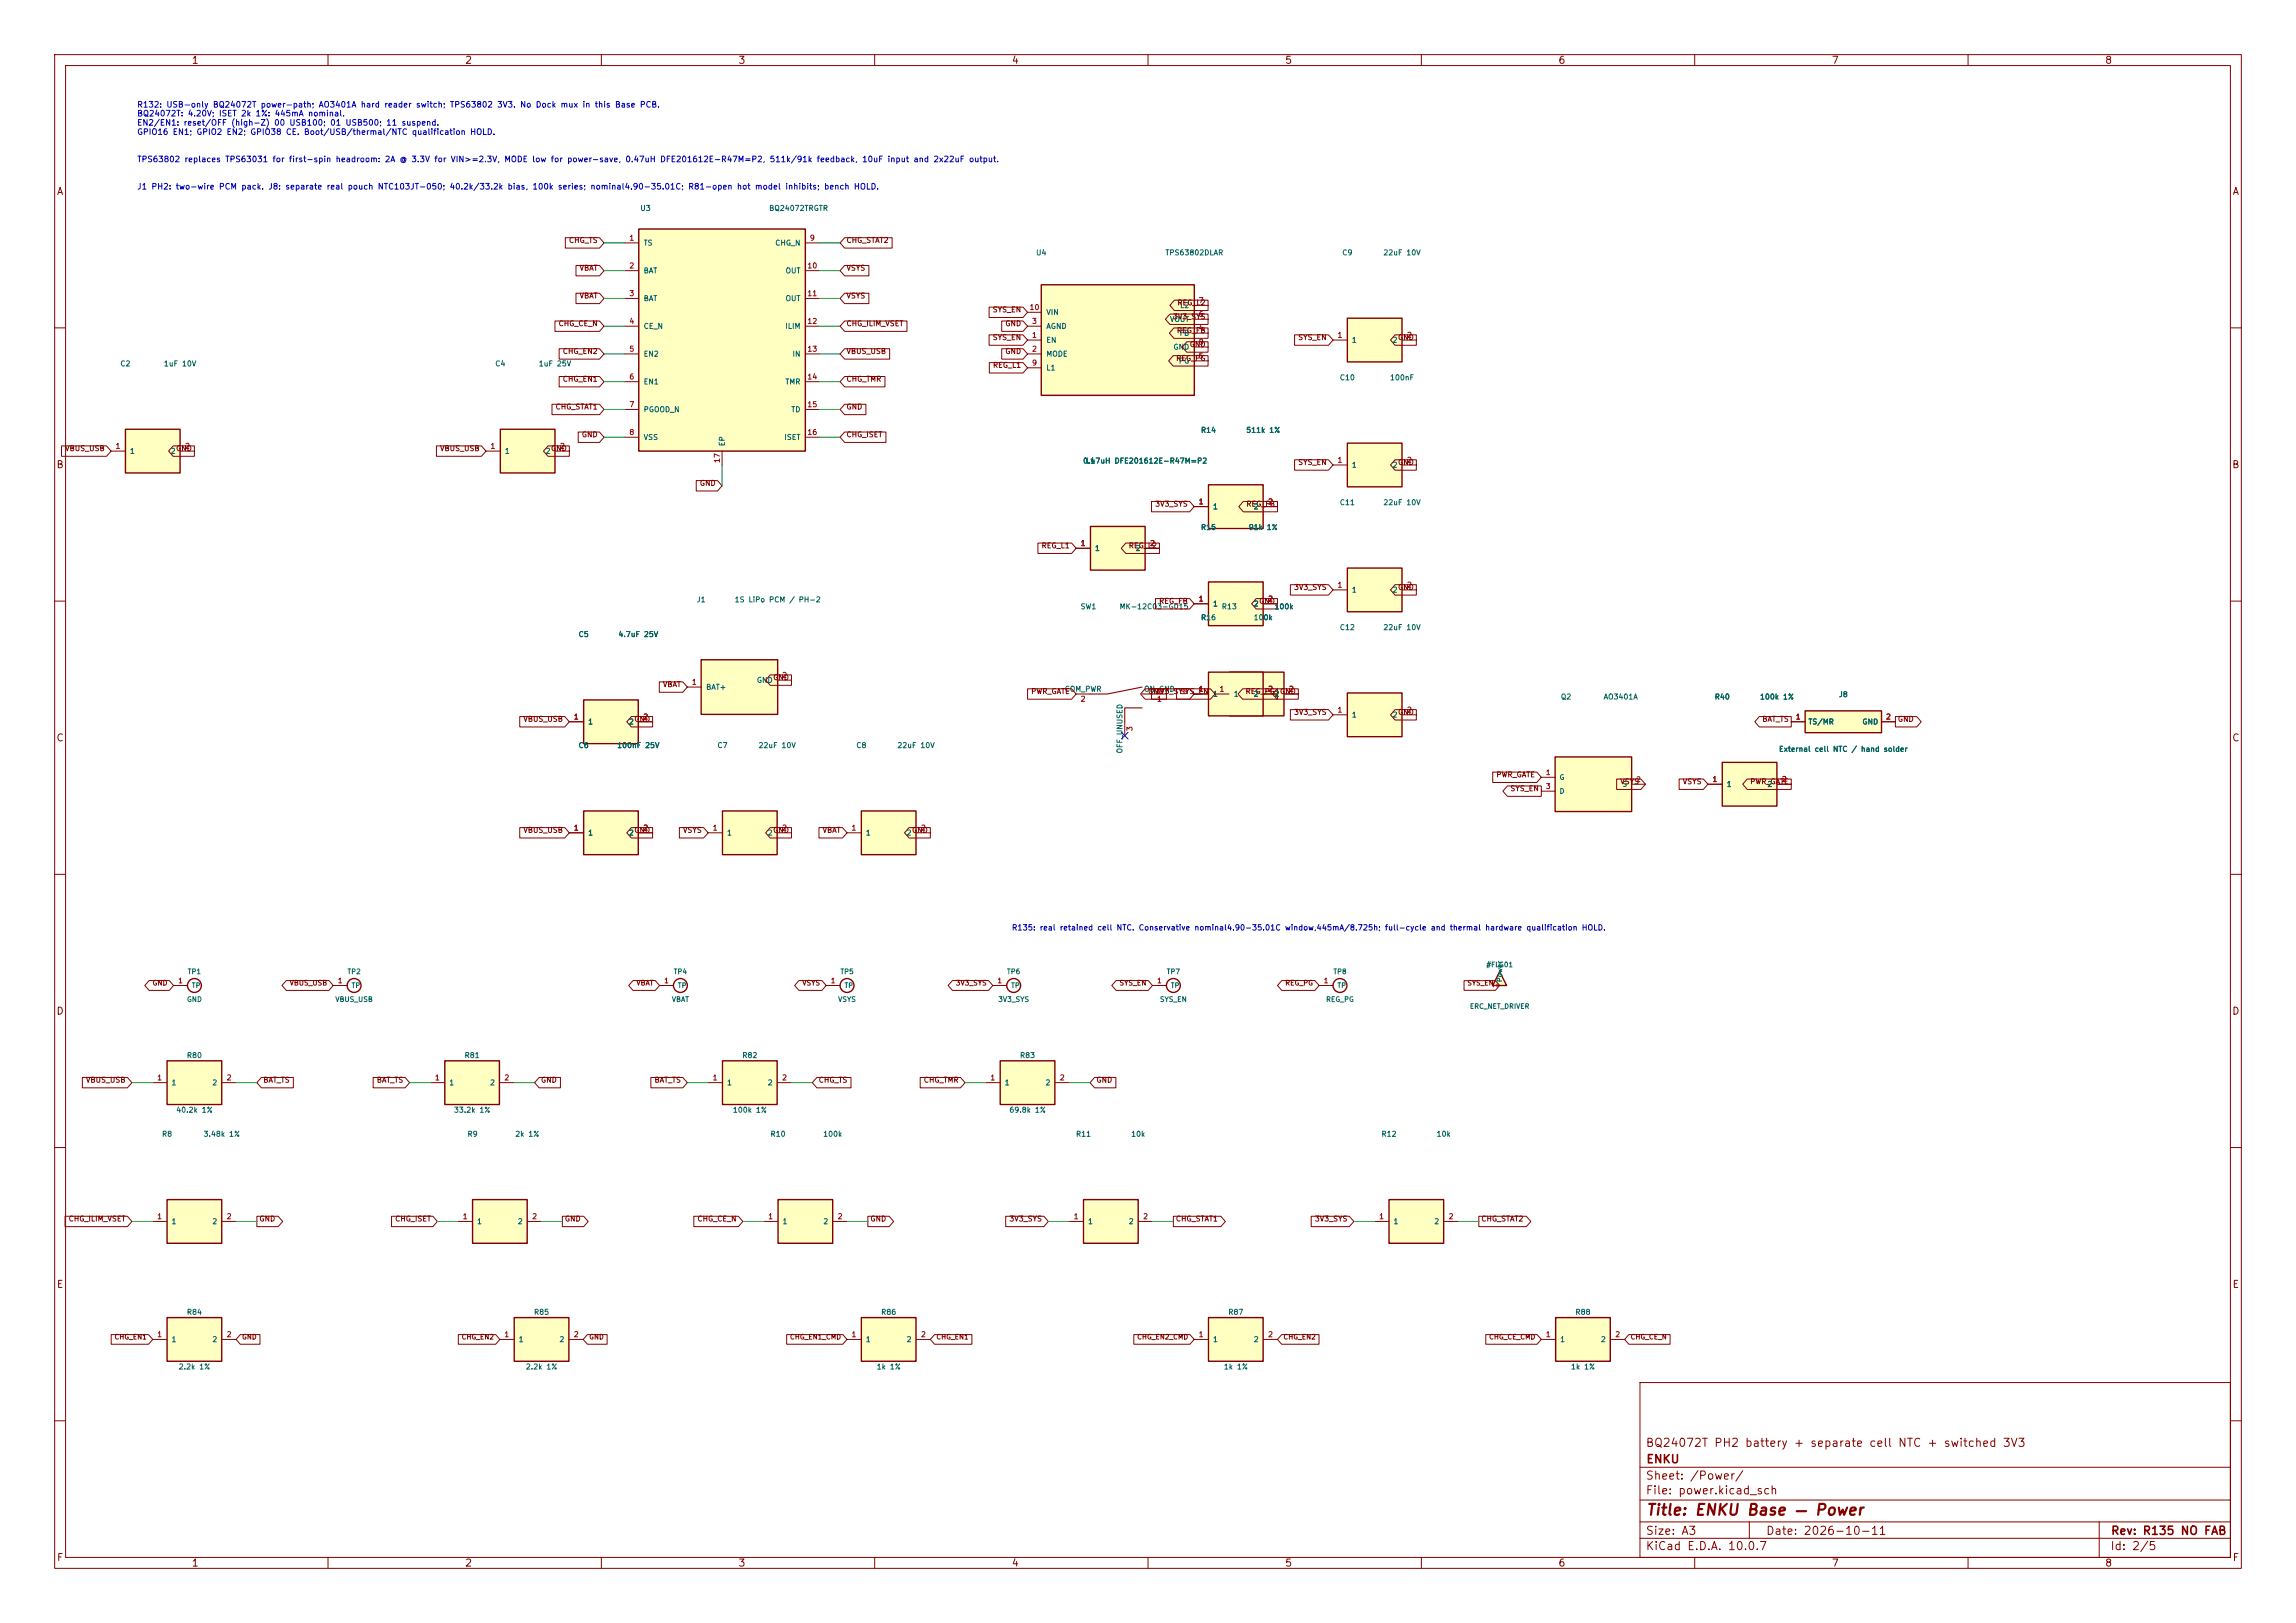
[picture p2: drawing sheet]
<svg xmlns="http://www.w3.org/2000/svg" width="420mm" height="297mm" viewBox="0 0 420 297" stroke-linecap="round" stroke-linejoin="round" font-family="sans-serif">
<defs><g id="words">
<text font-size="2" fill="#840000" x="301" y="277.8">Title: ENKU Base — Power</text>
<g font-size="1.5" fill="#840000">
<text x="300.9" y="265.1">BQ24072T PH2 battery + separate cell NTC + switched 3V3</text>
<text x="301" y="268.1">ENKU</text>
<text x="300.9" y="273.8">File: power.kicad_sch</text>
<text x="300.9" y="271.1">Sheet: /Power/</text>
<text x="300.9" y="281.2">Size: A3</text>
<text x="322.9" y="281.2">Date: 2026-10-11</text>
<text x="386" y="281.2">Rev: R135 NO FAB</text>
<text x="300.9" y="284">KiCad E.D.A. 10.0.7</text>
<text x="385.9" y="284">Id: 2/5</text>
</g>
<g font-size="1.3" fill="#840000">
<text x="35" y="12">1</text>
<text x="85" y="12">2</text>
<text x="135" y="12">3</text>
<text x="185" y="12">4</text>
<text x="235" y="12">5</text>
<text x="285" y="12">6</text>
<text x="335" y="12">7</text>
<text x="385" y="12">8</text>
<text x="10.3" y="36">A</text>
<text x="408.3" y="36">A</text>
<text x="10.2" y="86">B</text>
<text x="408.2" y="86">B</text>
<text x="10.2" y="136">C</text>
<text x="408.2" y="136">C</text>
<text x="10.2" y="186">D</text>
<text x="408.2" y="186">D</text>
<text x="10.3" y="236">E</text>
<text x="408.3" y="236">E</text>
<text x="10.3" y="286">F</text>
<text x="35" y="287">1</text>
<text x="85" y="287">2</text>
<text x="135" y="287">3</text>
<text x="185" y="287">4</text>
<text x="235" y="287">5</text>
<text x="285" y="287">6</text>
<text x="335" y="287">7</text>
<text x="385" y="287">8</text>
<text x="408.3" y="286">F</text>
</g>
<g font-size="1.1" fill="#0000c2">
<text x="25" y="21.6">BQ24072T: 4.20V; ISET 2k 1%: 445mA nominal.</text>
<text x="25" y="23.2">EN2/EN1: reset/OFF (high-Z) 00 USB100; 01 USB500; 11 suspend.</text>
<text x="25" y="19.9">R132: USB-only BQ24072T power-path; AO3401A hard reader switch; TPS63802 3V3. No Dock mux in this Base PCB.</text>
<text x="25" y="29.9">TPS63802 replaces TPS63031 for first-spin headroom: 2A @ 3.3V for VIN&gt;=2.3V, MODE low for power-save, 0.47uH DFE201612E-R47M=P2, 511k/91k feedback, 10uF input and 2x22uF output.</text>
<text x="25" y="24.9">GPIO16 EN1; GPIO2 EN2; GPIO38 CE. Boot/USB/thermal/NTC qualification HOLD.</text>
<text x="25" y="34.9">J1 PH2: two-wire PCM pack. J8: separate real pouch NTC103JT-050; 40.2k/33.2k bias, 100k series; nominal4.90-35.01C; R81-open hot model inhibits; bench HOLD.</text>
</g>
<g font-size="1" fill="#006464">
<text x="117" y="38.8">U3</text>
<text x="140.6" y="38.8">BQ24072TRGTR</text>
<text x="117.6" y="45.2">TS</text>
<text x="141.7" y="45.2">CHG_N</text>
<text x="189.4" y="46.9">U4</text>
<text x="213.1" y="46.9">TPS63802DLAR</text>
<text x="245.4" y="46.9">C9</text>
<text x="252.9" y="46.9">22uF 10V</text>
<text x="117.6" y="50.2">BAT</text>
<text x="143.6" y="50.2">OUT</text>
<text x="117.6" y="55.3">BAT</text>
<text x="143.6" y="55.3">OUT</text>
<text x="191.3" y="57.9">VIN</text>
<text x="213.9" y="59.1">VOUT</text>
<text x="215.8" y="56.6">L2</text>
<text x="117.6" y="60.4">CE_N</text>
<text x="117.6" y="65.5">EN2</text>
<text x="143.6" y="60.4">ILIM</text>
<text x="144.9" y="65.5">IN</text>
<text x="191.3" y="62.9">EN</text>
<text x="191.3" y="65.5">MODE</text>
<text x="191.3" y="60.4">AGND</text>
<text x="214.5" y="64.2">GND</text>
<text x="215.7" y="61.7">FB</text>
<text x="247.2" y="62.9">1</text>
<text x="254.6" y="62.9">2</text>
<text x="21.9" y="67.3">C2</text>
<text x="29.9" y="67.3">1uF 10V</text>
<text x="90.5" y="67.3">C4</text>
<text x="98.5" y="67.3">1uF 25V</text>
<text x="117.6" y="70.6">EN1</text>
<text x="143.6" y="70.6">TMR</text>
<text x="191.3" y="68">L1</text>
<text x="215.5" y="66.8">PG</text>
<text x="245" y="69.8">C10</text>
<text x="254.2" y="69.8">100nF</text>
<text x="117.6" y="75.6">PGOOD_N</text>
<text x="144.7" y="75.6">TD</text>
<text x="23.7" y="83.3">1</text>
<text x="31.1" y="83.3">2</text>
<text x="92.2" y="83.3">1</text>
<text x="99.7" y="83.3">2</text>
<text x="117.6" y="80.7">VSS</text>
<text x="132.8" y="81.7" transform="rotate(-90 132.8 81.7)">EP</text>
<text x="143.4" y="80.7">ISET</text>
<text x="219.6" y="79.4">R14</text>
<text x="227.9" y="79.4">511k 1%</text>
<text x="198" y="85">0.47uH DFE201612E-R47M=P2</text>
<text x="198.5" y="85">L1</text>
<text x="247.2" y="85.8">1</text>
<text x="254.6" y="85.8">2</text>
<text x="221.8" y="93.4">1</text>
<text x="229.2" y="93.4">2</text>
<text x="245" y="92.7">C11</text>
<text x="252.9" y="92.7">22uF 10V</text>
<text x="200.2" y="101">1</text>
<text x="207.6" y="101">2</text>
<text x="219.6" y="97.2">R15</text>
<text x="228.3" y="97.2">91k 1%</text>
<text x="127.3" y="110.4">J1</text>
<text x="134.3" y="110.4">1S LiPo PCM / PH-2</text>
<text x="197.6" y="111.7">SW1</text>
<text x="204.7" y="111.7">MK-12C03-G015</text>
<text x="219.6" y="113.7">R16</text>
<text x="221.8" y="111.2">1</text>
<text x="223.4" y="111.7">R13</text>
<text x="229.2" y="113.7">100k</text>
<text x="229.2" y="111.2">2</text>
<text x="233" y="111.7">100k</text>
<text x="247.2" y="108.7">1</text>
<text x="254.6" y="108.7">2</text>
<text x="105.7" y="116.8">C5</text>
<text x="113" y="116.8">4.7uF 25V</text>
<text x="245" y="115.5">C12</text>
<text x="252.9" y="115.5">22uF 10V</text>
<text x="138.3" y="125.2">GND</text>
<text x="129.1" y="126.4">BAT+</text>
<text x="194.7" y="126.8">COM_PWR</text>
<text x="209.2" y="126.8">ON_GND</text>
<text x="221.8" y="127.7">1</text>
<text x="225.6" y="127.7">1</text>
<text x="229.2" y="127.7">2</text>
<text x="233" y="127.7">2</text>
<text x="247.2" y="131.5">1</text>
<text x="254.6" y="131.5">2</text>
<text x="285.4" y="128.2">Q2</text>
<text x="293.2" y="128.2">AO3401A</text>
<text x="313.6" y="128.2">R40</text>
<text x="321.8" y="128.2">100k 1%</text>
<text x="336.3" y="127.8">J8</text>
<text x="105.7" y="137.1">C6</text>
<text x="107.5" y="132.8">1</text>
<text x="112.8" y="137.1">100nF 25V</text>
<text x="114.9" y="132.8">2</text>
<text x="131.1" y="137.1">C7</text>
<text x="138.6" y="137.1">22uF 10V</text>
<text x="156.5" y="137.1">C8</text>
<text x="164" y="137.1">22uF 10V</text>
<text x="205.5" y="138" transform="rotate(-90 205.5 138)">OFF_UNUSED</text>
<text x="325.3" y="137.8">External cell NTC / hand solder</text>
<text x="330.7" y="132.8">TS/MR</text>
<text x="340.6" y="132.8">GND</text>
<text x="315.8" y="144.2">1</text>
<text x="323.2" y="144.2">2</text>
<text x="107.5" y="153.1">1</text>
<text x="114.9" y="153.1">2</text>
<text x="132.9" y="153.1">1</text>
<text x="140.3" y="153.1">2</text>
<text x="158.3" y="153.1">1</text>
<text x="165.7" y="153.1">2</text>
<text x="34.1" y="193.8">R80</text>
<text x="84.9" y="193.8">R81</text>
<text x="135.7" y="193.8">R82</text>
<text x="186.5" y="193.8">R83</text>
<text x="31.3" y="198.8">1</text>
<text x="32.1" y="203.8">40.2k 1%</text>
<text x="38.7" y="198.8">2</text>
<text x="82.1" y="198.8">1</text>
<text x="82.9" y="203.8">33.2k 1%</text>
<text x="89.5" y="198.8">2</text>
<text x="132.9" y="198.8">1</text>
<text x="134" y="203.8">100k 1%</text>
<text x="140.3" y="198.8">2</text>
<text x="183.7" y="198.8">1</text>
<text x="184.5" y="203.8">69.8k 1%</text>
<text x="191.1" y="198.8">2</text>
<text x="29.5" y="208.2">R8</text>
<text x="37.1" y="208.2">3.48k 1%</text>
<text x="85.4" y="208.2">R9</text>
<text x="94.2" y="208.2">2k 1%</text>
<text x="140.8" y="208.2">R10</text>
<text x="150.5" y="208.2">100k</text>
<text x="196.7" y="208.2">R11</text>
<text x="206.8" y="208.2">10k</text>
<text x="252.6" y="208.2">R12</text>
<text x="262.7" y="208.2">10k</text>
<text x="31.3" y="224.2">1</text>
<text x="38.7" y="224.2">2</text>
<text x="87.2" y="224.2">1</text>
<text x="94.6" y="224.2">2</text>
<text x="143" y="224.2">1</text>
<text x="150.5" y="224.2">2</text>
<text x="198.9" y="224.2">1</text>
<text x="206.4" y="224.2">2</text>
<text x="254.8" y="224.2">1</text>
<text x="262.3" y="224.2">2</text>
<text x="31.3" y="245.8">1</text>
<text x="34.1" y="240.8">R84</text>
<text x="38.7" y="245.8">2</text>
<text x="94.8" y="245.8">1</text>
<text x="97.6" y="240.8">R85</text>
<text x="102.2" y="245.8">2</text>
<text x="158.3" y="245.8">1</text>
<text x="161.1" y="240.8">R86</text>
<text x="165.7" y="245.8">2</text>
<text x="221.8" y="245.8">1</text>
<text x="224.6" y="240.8">R87</text>
<text x="229.2" y="245.8">2</text>
<text x="285.3" y="245.8">1</text>
<text x="288.1" y="240.8">R88</text>
<text x="292.7" y="245.8">2</text>
<text x="32.6" y="250.8">2.2k 1%</text>
<text x="96.1" y="250.8">2.2k 1%</text>
<text x="160.3" y="250.8">1k 1%</text>
<text x="223.8" y="250.8">1k 1%</text>
<text x="287.3" y="250.8">1k 1%</text>
</g>
<g font-size="1" fill="#840000">
<text x="104" y="44.7">CHG_TS</text>
<text x="154.7" y="44.7">CHG_STAT2</text>
<text x="105.9" y="49.8">VBAT</text>
<text x="154.7" y="49.8">VSYS</text>
<text x="102.1" y="59.9">CHG_CE_N</text>
<text x="105.9" y="54.8">VBAT</text>
<text x="154.7" y="59.9">CHG_ILIM_VSET</text>
<text x="154.7" y="54.8">VSYS</text>
<text x="181.5" y="57.4">SYS_EN</text>
<text x="183.8" y="59.9">GND</text>
<text x="214.5" y="58.7">3V3_SYS</text>
<text x="215.3" y="56.1">REG_L2</text>
<text x="102.8" y="65">CHG_EN2</text>
<text x="154.7" y="65">VBUS_USB</text>
<text x="181.5" y="62.5">SYS_EN</text>
<text x="183.8" y="65">GND</text>
<text x="215.2" y="61.2">REG_FB</text>
<text x="217.5" y="63.7">GND</text>
<text x="237.4" y="62.5">SYS_EN</text>
<text x="255.6" y="62.5">GND</text>
<text x="102.8" y="70.1">CHG_EN1</text>
<text x="154.7" y="70.1">CHG_TMR</text>
<text x="181.5" y="67.5">REG_L1</text>
<text x="215" y="66.3">REG_PG</text>
<text x="101.5" y="75.2">CHG_STAT1</text>
<text x="154.7" y="75.2">GND</text>
<text x="11.8" y="82.8">VBUS_USB</text>
<text x="32.1" y="82.8">GND</text>
<text x="80.4" y="82.8">VBUS_USB</text>
<text x="100.7" y="82.8">GND</text>
<text x="106.3" y="80.2">GND</text>
<text x="154.7" y="80.2">CHG_ISET</text>
<text x="127.9" y="89.1">GND</text>
<text x="237.4" y="85.3">SYS_EN</text>
<text x="255.6" y="85.3">GND</text>
<text x="211.2" y="92.9">3V3_SYS</text>
<text x="227.9" y="92.9">REG_FB</text>
<text x="190.4" y="100.6">REG_L1</text>
<text x="206.4" y="100.6">REG_L2</text>
<text x="211.9" y="110.7">REG_FB</text>
<text x="230.2" y="110.7">GND</text>
<text x="236.6" y="108.2">3V3_SYS</text>
<text x="255.6" y="108.2">GND</text>
<text x="121.2" y="126">VBAT</text>
<text x="141.3" y="124.7">GND</text>
<text x="188.5" y="127.2">PWR_GATE</text>
<text x="209.9" y="127.2">GND</text>
<text x="211.2" y="127.2">3V3_SYS</text>
<text x="215.8" y="127.2">SYS_EN</text>
<text x="227.7" y="127.2">REG_PG</text>
<text x="234" y="127.2">GND</text>
<text x="236.6" y="131">3V3_SYS</text>
<text x="255.6" y="131">GND</text>
<text x="95.6" y="132.3">VBUS_USB</text>
<text x="115.9" y="132.3">GND</text>
<text x="322.3" y="132.3">BAT_TS</text>
<text x="347.1" y="132.3">GND</text>
<text x="273.6" y="142.5">PWR_GATE</text>
<text x="296.3" y="143.7">VSYS</text>
<text x="307.7" y="143.7">VSYS</text>
<text x="320.1" y="143.7">PWR_GATE</text>
<text x="276.2" y="145">SYS_EN</text>
<text x="95.6" y="152.6">VBUS_USB</text>
<text x="115.9" y="152.6">GND</text>
<text x="124.8" y="152.6">VSYS</text>
<text x="141.3" y="152.6">GND</text>
<text x="150.4" y="152.6">VBAT</text>
<text x="166.7" y="152.6">GND</text>
<text x="15.6" y="198.4">VBUS_USB</text>
<text x="48.1" y="198.4">BAT_TS</text>
<text x="68.8" y="198.4">BAT_TS</text>
<text x="98.9" y="198.4">GND</text>
<text x="119.6" y="198.4">BAT_TS</text>
<text x="149.7" y="198.4">CHG_TS</text>
<text x="168.9" y="198.4">CHG_TMR</text>
<text x="200.5" y="198.4">GND</text>
<text x="12.5" y="223.8">CHG_ILIM_VSET</text>
<text x="47.4" y="223.8">GND</text>
<text x="72.2" y="223.8">CHG_ISET</text>
<text x="103.2" y="223.8">GND</text>
<text x="127.5" y="223.8">CHG_CE_N</text>
<text x="159.1" y="223.8">GND</text>
<text x="184.5" y="223.8">3V3_SYS</text>
<text x="215" y="223.8">CHG_STAT1</text>
<text x="240.4" y="223.8">3V3_SYS</text>
<text x="270.9" y="223.8">CHG_STAT2</text>
</g>
<g font-size="1" fill="#a90000">
<text x="115" y="44.3">1</text>
<text x="148" y="44.3">9</text>
<text x="115" y="49.3">2</text>
<text x="147.6" y="49.3">10</text>
<text x="115" y="54.4">3</text>
<text x="115" y="59.5">4</text>
<text x="147.6" y="54.4">11</text>
<text x="147.6" y="59.5">12</text>
<text x="188.2" y="57">10</text>
<text x="188.7" y="59.5">3</text>
<text x="219.2" y="58.2">6</text>
<text x="219.2" y="55.7">7</text>
<text x="115" y="64.6">5</text>
<text x="147.6" y="64.6">13</text>
<text x="188.7" y="62">1</text>
<text x="188.7" y="64.6">2</text>
<text x="219.2" y="60.8">4</text>
<text x="219.2" y="65.8">5</text>
<text x="219.2" y="63.3">8</text>
<text x="244.6" y="62">1</text>
<text x="257.3" y="62">2</text>
<text x="115" y="69.7">6</text>
<text x="147.6" y="69.7">14</text>
<text x="188.7" y="67.1">9</text>
<text x="115" y="74.7">7</text>
<text x="147.6" y="74.7">15</text>
<text x="21" y="82.4">1</text>
<text x="33.7" y="82.4">2</text>
<text x="89.6" y="82.4">1</text>
<text x="102.3" y="82.4">2</text>
<text x="115" y="79.8">8</text>
<text x="147.6" y="79.8">16</text>
<text x="131.9" y="84.8" transform="rotate(-90 131.9 84.8)">17</text>
<text x="244.6" y="84.9">1</text>
<text x="257.3" y="84.9">2</text>
<text x="219.2" y="92.5">1</text>
<text x="231.9" y="92.5">2</text>
<text x="197.6" y="100.1">1</text>
<text x="210.3" y="100.1">2</text>
<text x="244.6" y="107.8">1</text>
<text x="257.3" y="107.8">2</text>
<text x="219.2" y="110.3">1</text>
<text x="231.9" y="110.3">2</text>
<text x="126.5" y="125.5">1</text>
<text x="143" y="124.3">2</text>
<text x="104.9" y="131.9">1</text>
<text x="117.6" y="131.9">2</text>
<text x="197.6" y="128.6">2</text>
<text x="211.5" y="128.6">1</text>
<text x="219.2" y="126.8">1</text>
<text x="223" y="126.8">1</text>
<text x="231.9" y="126.8">2</text>
<text x="235.7" y="126.8">2</text>
<text x="244.6" y="130.6">1</text>
<text x="257.3" y="130.6">2</text>
<text x="328.4" y="131.9">1</text>
<text x="344.9" y="131.9">2</text>
<text x="207.4" y="133.9" transform="rotate(-90 207.4 133.9)">3</text>
<text x="313.1" y="143.3">1</text>
<text x="325.8" y="143.3">2</text>
<text x="104.9" y="152.2">1</text>
<text x="117.6" y="152.2">2</text>
<text x="130.3" y="152.2">1</text>
<text x="143" y="152.2">2</text>
<text x="155.7" y="152.2">1</text>
<text x="168.4" y="152.2">2</text>
<text x="28.7" y="197.9">1</text>
<text x="41.4" y="197.9">2</text>
<text x="79.5" y="197.9">1</text>
<text x="92.2" y="197.9">2</text>
<text x="130.3" y="197.9">1</text>
<text x="143" y="197.9">2</text>
<text x="181.1" y="197.9">1</text>
<text x="193.8" y="197.9">2</text>
<text x="28.7" y="223.3">1</text>
<text x="41.4" y="223.3">2</text>
<text x="84.5" y="223.3">1</text>
<text x="97.2" y="223.3">2</text>
<text x="140.4" y="223.3">1</text>
<text x="153.1" y="223.3">2</text>
<text x="196.3" y="223.3">1</text>
<text x="209" y="223.3">2</text>
<text x="252.2" y="223.3">1</text>
<text x="264.9" y="223.3">2</text>
<text x="28.7" y="244.9">1</text>
<text x="41.4" y="244.9">2</text>
<text x="92.2" y="244.9">1</text>
<text x="104.9" y="244.9">2</text>
<text x="155.7" y="244.9">1</text>
<text x="168.4" y="244.9">2</text>
<text x="219.2" y="244.9">1</text>
<text x="231.9" y="244.9">2</text>
<text x="282.7" y="244.9">1</text>
<text x="295.4" y="244.9">2</text>
</g>
<text font-size="1" fill="#0000c2" x="185" y="170.5">R135: real retained cell NTC. Conservative nominal4.90-35.01C window,445mA/8.725h; full-cycle and thermal hardware qualification HOLD.</text>
<g font-size=".9" fill="#a90000">
<text x="282.7" y="142">1</text>
<text x="299.2" y="143.3">2</text>
<text x="282.7" y="144.6">3</text>
<text x="32.5" y="180.1">1</text>
<text x="61.7" y="180.1">1</text>
<text x="121.4" y="180.1">1</text>
<text x="151.9" y="180.1">1</text>
<text x="182.4" y="180.1">1</text>
<text x="211.6" y="180.1">1</text>
<text x="242.1" y="180.1">1</text>
<text x="274.1" y="180.8" transform="rotate(-90 274.1 180.8)">1</text>
</g>
<g font-size=".9" fill="#006464">
<text x="285.2" y="142.9">G</text>
<text x="285.2" y="145.5">D</text>
<text x="296.7" y="144.2">S</text>
<text x="34.2" y="178.5">TP1</text>
<text x="63.5" y="178.5">TP2</text>
<text x="123.1" y="178.5">TP4</text>
<text x="153.6" y="178.5">TP5</text>
<text x="184.1" y="178.5">TP6</text>
<text x="213.3" y="178.5">TP7</text>
<text x="243.8" y="178.5">TP8</text>
<text x="271.8" y="177.2">#FLG01</text>
<text x="275" y="179.8" transform="rotate(-90 275 179.8)">Power</text>
<text x="34.1" y="183.6">GND</text>
<text x="35" y="181">TP</text>
<text x="61.3" y="183.6">VBUS_USB</text>
<text x="64.2" y="181">TP</text>
<text x="122.8" y="183.6">VBAT</text>
<text x="123.9" y="181">TP</text>
<text x="153.2" y="183.6">VSYS</text>
<text x="154.4" y="181">TP</text>
<text x="182.5" y="183.6">3V3_SYS</text>
<text x="184.9" y="181">TP</text>
<text x="212.1" y="183.6">SYS_EN</text>
<text x="214.1" y="181">TP</text>
<text x="242.5" y="183.6">REG_PG</text>
<text x="244.6" y="181">TP</text>
<text x="268.8" y="184.8">ERC_NET_DRIVER</text>
</g>
<g font-size=".9" fill="#840000">
<text x="27.8" y="180.6">GND</text>
<text x="52.9" y="180.6">VBUS_USB</text>
<text x="116.3" y="180.6">VBAT</text>
<text x="146.7" y="180.6">VSYS</text>
<text x="174.8" y="180.6">3V3_SYS</text>
<text x="204.7" y="180.6">SYS_EN</text>
<text x="235" y="180.6">REG_PG</text>
<text x="268.3" y="180.6">SYS_EN</text>
<text x="20.9" y="245.3">CHG_EN1</text>
<text x="44.2" y="245.3">GND</text>
<text x="84.4" y="245.3">CHG_EN2</text>
<text x="107.7" y="245.3">GND</text>
<text x="144.4" y="245.3">CHG_EN1_CMD</text>
<text x="171.2" y="245.3">CHG_EN1</text>
<text x="207.9" y="245.3">CHG_EN2_CMD</text>
<text x="234.7" y="245.3">CHG_EN2</text>
<text x="272.3" y="245.3">CHG_CE_CMD</text>
<text x="298.2" y="245.3">CHG_CE_N</text>
</g>
</g></defs>
<g fill="none" stroke="#840000" stroke-width=".18">
<path d="M10 10h400v277h-400zM12 12h396v273h-396zM60 10v2M110 10v2M160 10v2M210 10v2M260 10v2M310 10v2M360 10v2M10 60h2M408 60h2M10 110h2"/>
<path d="M408 110h2M196.8 127h2.6M205.7 132.1v2.5M210.8 127h2.6M10 160h2M408 160h2M120.6 180.3h2.6M151.1 180.3h2.6M10 210h2M408 210h2M300 253h108v32h-108zM10 260h2"/>
<path d="M300 278.5h108M300 274.5h108M300 268.5h108M320 278.5v3M384 278.5v6.5M408 260h2M60 285v2M110 285v2M160 285v2M210 285v2M260 285v2M300 281.5h108"/>
<path d="M310 285v2M360 285v2"/>
</g>
<path d="M208.9 125.7l-6.3 1.3h-3.2M208.9 129.5h-3.2v2.6M208.9 127h1.9" fill="none" stroke="#840000" stroke-width=".2"/>
<g fill="none" stroke="#840000" stroke-width=".25">
<circle cx="124.5" cy="180.3" r="1.27"/>
<circle cx="154.9" cy="180.3" r="1.27"/>
</g>
<path d="M132.2 194.1h10v8h-10z" fill="#ffffc2"/>
<path d="M132.2 194.1h10v8h-10z" fill="none" stroke="#840000" stroke-width=".25"/>
<path d="M129.5 198.1h2.6M142.2 198.1h2.6" fill="none" stroke="#840000" stroke-width=".18"/>
<path d="M190.5 52.1h28v20.2h-28z" fill="#ffffc2"/>
<path d="M190.5 52.1h28v20.2h-28z" fill="none" stroke="#840000" stroke-width=".25"/>
<path d="M188 59.7h2.5M188 57.2h2.5M218.4 58.4h2.6M218.4 55.9h2.6M188 62.2h2.5M188 64.8h2.5M188 67.3h2.5M218.4 61h2.6M218.4 66h2.6M218.4 63.5h2.6" fill="none" stroke="#840000" stroke-width=".18"/>
<path d="M142.3 219.5h10v8h-10z" fill="#ffffc2"/>
<path d="M142.3 219.5h10v8h-10z" fill="none" stroke="#840000" stroke-width=".25"/>
<path d="M139.7 223.5h2.5M152.4 223.5h2.5" fill="none" stroke="#840000" stroke-width=".18"/>
<path d="M246.5 126.8h10v8h-10z" fill="#ffffc2"/>
<path d="M246.5 126.8h10v8h-10z" fill="none" stroke="#840000" stroke-width=".25"/>
<path d="M243.8 130.8h2.6M256.5 130.8h2.6" fill="none" stroke="#840000" stroke-width=".18"/>
<path d="M157.6 148.4h10v8h-10z" fill="#ffffc2"/>
<path d="M157.6 148.4h10v8h-10z" fill="none" stroke="#840000" stroke-width=".25"/>
<path d="M154.9 152.4h2.6M167.6 152.4h2.6" fill="none" stroke="#840000" stroke-width=".18"/>
<path d="M132.2 148.4h10v8h-10z" fill="#ffffc2"/>
<path d="M132.2 148.4h10v8h-10z" fill="none" stroke="#840000" stroke-width=".25"/>
<path d="M129.5 152.4h2.6M142.2 152.4h2.6" fill="none" stroke="#840000" stroke-width=".18"/>
<path d="M128.3 120.7h14v10h-14z" fill="#ffffc2"/>
<path d="M128.3 120.7h14v10h-14z" fill="none" stroke="#840000" stroke-width=".25"/>
<path d="M125.7 125.7h2.6M142.2 124.5h2.6" fill="none" stroke="#840000" stroke-width=".18"/>
<path d="M246.5 104h10v8h-10z" fill="#ffffc2"/>
<path d="M246.5 104h10v8h-10z" fill="none" stroke="#840000" stroke-width=".25"/>
<path d="M243.8 108h2.6M256.5 108h2.6" fill="none" stroke="#840000" stroke-width=".18"/>
<path d="M330.2 130.1h14v4h-14z" fill="#ffffc2"/>
<path d="M330.2 130.1h14v4h-14z" fill="none" stroke="#840000" stroke-width=".25"/>
<path d="M327.7 132.1h2.5M344.2 132.1h2.5" fill="none" stroke="#840000" stroke-width=".18"/>
<path d="M315 139.5h10v8h-10z" fill="#ffffc2"/>
<path d="M315 139.5h10v8h-10z" fill="none" stroke="#840000" stroke-width=".25"/>
<path d="M312.4 143.5h2.6M325.1 143.5h2.6" fill="none" stroke="#840000" stroke-width=".18"/>
<path d="M224.9 123h10v8h-10z" fill="#ffffc2"/>
<path d="M224.9 123h10v8h-10z" fill="none" stroke="#840000" stroke-width=".25"/>
<path d="M222.2 127h2.6M234.9 127h2.6" fill="none" stroke="#840000" stroke-width=".18"/>
<path d="M246.5 81.1h10v8h-10z" fill="#ffffc2"/>
<path d="M246.5 81.1h10v8h-10z" fill="none" stroke="#840000" stroke-width=".25"/>
<path d="M243.8 85.1h2.6M256.5 85.1h2.6" fill="none" stroke="#840000" stroke-width=".18"/>
<path d="M221.1 88.7h10v8h-10z" fill="#ffffc2"/>
<path d="M221.1 88.7h10v8h-10z" fill="none" stroke="#840000" stroke-width=".25"/>
<path d="M218.4 92.7h2.6M231.1 92.7h2.6" fill="none" stroke="#840000" stroke-width=".18"/>
<path d="M30.6 241.1h10v8h-10z" fill="#ffffc2"/>
<path d="M30.6 241.1h10v8h-10z" fill="none" stroke="#840000" stroke-width=".25"/>
<path d="M27.9 245.1h2.6M40.6 245.1h2.6" fill="none" stroke="#840000" stroke-width=".18"/>
<path d="M221.1 123h10v8h-10z" fill="#ffffc2"/>
<path d="M221.1 123h10v8h-10z" fill="none" stroke="#840000" stroke-width=".25"/>
<path d="M218.4 127h2.6M231.1 127h2.6" fill="none" stroke="#840000" stroke-width=".18"/>
<path d="M199.5 96.3h10v8h-10z" fill="#ffffc2"/>
<path d="M199.5 96.3h10v8h-10z" fill="none" stroke="#840000" stroke-width=".25"/>
<path d="M196.8 100.3h2.6M209.5 100.3h2.6" fill="none" stroke="#840000" stroke-width=".18"/>
<path d="M221.1 106.5h10v8h-10z" fill="#ffffc2"/>
<path d="M221.1 106.5h10v8h-10z" fill="none" stroke="#840000" stroke-width=".25"/>
<path d="M218.4 110.5h2.6M231.1 110.5h2.6" fill="none" stroke="#840000" stroke-width=".18"/>
<path d="M246.5 58.2h10v8h-10z" fill="#ffffc2"/>
<path d="M246.5 58.2h10v8h-10z" fill="none" stroke="#840000" stroke-width=".25"/>
<path d="M243.8 62.2h2.6M256.5 62.2h2.6" fill="none" stroke="#840000" stroke-width=".18"/>
<path d="M284.5 138.5h14v10h-14z" fill="#ffffc2"/>
<path d="M284.5 138.5h14v10h-14z" fill="none" stroke="#840000" stroke-width=".25"/>
<path d="M281.9 142.2h2.6M281.9 144.8h2.6M298.4 143.5h2.6" fill="none" stroke="#840000" stroke-width=".18"/>
<path d="M254.1 219.5h10v8h-10z" fill="#ffffc2"/>
<g fill="none" stroke="#840000" stroke-width=".25">
<path d="M254.1 219.5h10v8h-10z"/>
<circle cx="214.6" cy="180.3" r="1.27"/>
</g>
<path d="M210.8 180.3h2.6M251.5 223.5h2.5M264.2 223.5h2.5" fill="none" stroke="#840000" stroke-width=".18"/>
<path d="M284.6 241.1h10v8h-10z" fill="#ffffc2"/>
<g fill="none" stroke="#840000" stroke-width=".25">
<path d="M284.6 241.1h10v8h-10z"/>
<circle cx="245.1" cy="180.3" r="1.27"/>
</g>
<path d="M241.3 180.3h2.5M281.9 245.1h2.6M294.6 245.1h2.6" fill="none" stroke="#840000" stroke-width=".18"/>
<path d="M274.3 177.8l1.3 2.5h-2.6z" fill="#ffffc2"/>
<g fill="none" stroke="#840000" stroke-width=".25">
<path d="M274.3 177.8l1.3 2.5h-2.6z"/>
<circle cx="185.4" cy="180.3" r="1.27"/>
</g>
<path d="M181.6 180.3h2.5M274.3 180.3h.1" fill="none" stroke="#840000" stroke-width=".18"/>
<path d="M183 194.1h10v8h-10z" fill="#ffffc2"/>
<path d="M183 194.1h10v8h-10z" fill="none" stroke="#840000" stroke-width=".25"/>
<path d="M180.3 198.1h2.6M193 198.1h2.6" fill="none" stroke="#840000" stroke-width=".18"/>
<path d="M198.2 219.5h10v8h-10z" fill="#ffffc2"/>
<path d="M198.2 219.5h10v8h-10z" fill="none" stroke="#840000" stroke-width=".25"/>
<path d="M195.6 223.5h2.5M208.3 223.5h2.5" fill="none" stroke="#840000" stroke-width=".18"/>
<path d="M221.1 241.1h10v8h-10z" fill="#ffffc2"/>
<g fill="none" stroke="#840000" stroke-width=".25">
<path d="M221.1 241.1h10v8h-10z"/>
<circle cx="35.6" cy="180.3" r="1.27"/>
</g>
<path d="M31.7 180.3h2.6M218.4 245.1h2.6M231.1 245.1h2.6" fill="none" stroke="#840000" stroke-width=".18"/>
<path d="M86.4 219.5h10v8h-10z" fill="#ffffc2"/>
<path d="M86.4 219.5h10v8h-10z" fill="none" stroke="#840000" stroke-width=".25"/>
<path d="M83.8 223.5h2.6M96.5 223.5h2.6" fill="none" stroke="#840000" stroke-width=".18"/>
<path d="M116.8 41.9h30.5v40.7h-30.5z" fill="#ffffc2"/>
<path d="M116.8 41.9h30.5v40.7h-30.5z" fill="none" stroke="#840000" stroke-width=".25"/>
<g fill="none" stroke="#840000" stroke-width=".18">
<path d="M114.3 44.5h2.5M114.3 49.5h2.5M114.3 54.6h2.5M114.3 59.7h2.5M147.3 44.5h2.6M147.3 49.5h2.6M147.3 54.6h2.6M147.3 59.7h2.6M114.3 64.8h2.5M114.3 69.9h2.5M114.3 74.9h2.5M147.3 64.8h2.6"/>
<path d="M147.3 69.9h2.6M147.3 74.9h2.6M114.3 80h2.5M132.1 82.6v2.5M147.3 80h2.6"/>
</g>
<path d="M94.1 241.1h10v8h-10z" fill="#ffffc2"/>
<path d="M94.1 241.1h10v8h-10z" fill="none" stroke="#840000" stroke-width=".25"/>
<path d="M91.4 245.1h2.6M104.1 245.1h2.6" fill="none" stroke="#840000" stroke-width=".18"/>
<path d="M106.8 128.1h10v8h-10z" fill="#ffffc2"/>
<path d="M106.8 128.1h10v8h-10z" fill="none" stroke="#840000" stroke-width=".25"/>
<path d="M104.1 132.1h2.6M116.8 132.1h2.6" fill="none" stroke="#840000" stroke-width=".18"/>
<path d="M22.9 78.6h10v8h-10z" fill="#ffffc2"/>
<g fill="none" stroke="#840000" stroke-width=".25">
<path d="M22.9 78.6h10v8h-10z"/>
<circle cx="64.8" cy="180.3" r="1.27"/>
</g>
<path d="M20.3 82.6h2.6M33 82.6h2.6M61 180.3h2.5" fill="none" stroke="#840000" stroke-width=".18"/>
<path d="M81.4 194.1h10v8h-10z" fill="#ffffc2"/>
<path d="M81.4 194.1h10v8h-10z" fill="none" stroke="#840000" stroke-width=".25"/>
<path d="M78.7 198.1h2.6M91.4 198.1h2.6" fill="none" stroke="#840000" stroke-width=".18"/>
<path d="M91.5 78.6h10v8h-10z" fill="#ffffc2"/>
<path d="M91.5 78.6h10v8h-10z" fill="none" stroke="#840000" stroke-width=".25"/>
<path d="M88.9 82.6h2.5M101.6 82.6h2.5" fill="none" stroke="#840000" stroke-width=".18"/>
<path d="M157.6 241.1h10v8h-10z" fill="#ffffc2"/>
<path d="M157.6 241.1h10v8h-10z" fill="none" stroke="#840000" stroke-width=".25"/>
<path d="M154.9 245.1h2.6M167.6 245.1h2.6" fill="none" stroke="#840000" stroke-width=".18"/>
<path d="M30.6 194.1h10v8h-10z" fill="#ffffc2"/>
<path d="M30.6 194.1h10v8h-10z" fill="none" stroke="#840000" stroke-width=".25"/>
<path d="M27.9 198.1h2.6M40.6 198.1h2.6" fill="none" stroke="#840000" stroke-width=".18"/>
<path d="M106.8 148.4h10v8h-10z" fill="#ffffc2"/>
<path d="M106.8 148.4h10v8h-10z" fill="none" stroke="#840000" stroke-width=".25"/>
<path d="M104.1 152.4h2.6M116.8 152.4h2.6" fill="none" stroke="#840000" stroke-width=".18"/>
<path d="M30.6 219.5h10v8h-10z" fill="#ffffc2"/>
<path d="M30.6 219.5h10v8h-10z" fill="none" stroke="#840000" stroke-width=".25"/>
<g fill="none" stroke="#840000" stroke-width=".18">
<path d="M101.5 58.7h8.2l.8 1-.8 .9h-8.2zM103.4 43.5h6.3l.8 1-.8 .9h-6.3zM105.4 53.7h4.3l.8 .9-.8 1h-4.3zM105.4 48.6h4.3l.8 .9-.8 1h-4.3zM154.5 43.5h8.7v1.9h-8.7l-.8-.9zM154.5 48.6h4.4v1.9h-4.4l-.8-1zM154.5 58.7h11.4v1.9h-11.4l-.8-.9zM154.5 53.7h4.4v1.9h-4.4l-.8-1zM180.9 56.2h6.2l.9 1-.9 .9h-6.2zM183.2 58.7h3.9l.9 1-.9 .9h-3.9zM214 57.5h7v1.9h-7l-.8-1zM214.8 54.9h6.2v1.9h-6.2l-.8-.9z"/>
<path d="M101 74h8.7l.8 .9-.8 1h-8.7zM102.3 63.8h7.4l.8 1-.8 .9h-7.4zM102.3 68.9h7.4l.8 1-.8 .9h-7.4zM105.8 79.1h3.9l.8 .9-.8 1h-3.9zM154.5 63.8h8.2v1.9h-8.2l-.8-.9zM154.5 79.1h7.6v1.9h-7.6l-.8-1zM154.5 74h3.9v1.9h-3.9l-.8-1zM154.5 68.9h7.4v1.9h-7.4l-.8-.9zM180.9 61.3h6.2l.9 .9-.9 1h-6.2zM181 66.4h6.1l.9 .9-.9 1h-6.1zM183.2 63.8h3.9l.9 1-.9 .9h-3.9zM214.6 65.1h6.4v1.9h-6.4l-.8-1z"/>
<path d="M214.7 60h6.3v1.9h-6.3l-.8-.9zM217.1 62.5h3.9v2h-3.9l-.8-1zM236.8 61.3h6.2l.8 .9-.8 1h-6.2zM255.2 61.3h3.9v1.9h-3.9l-.8-1zM11.3 81.6h8.2l.8 1-.8 .9h-8.2zM31.7 81.6h3.9v1.9h-3.9l-.9-.9zM79.8 81.6h8.3l.8 1-.8 .9h-8.3zM100.2 81.6h3.9v1.9h-3.9l-.8-.9zM127.4 87.9h3.8l.9 1-.9 1h-3.8zM189.9 99.4h6.1l.8 .9-.8 1h-6.1zM205.9 99.4h6.2v1.9h-6.2l-.8-1zM210.6 91.8h7l.8 .9-.8 1h-7z"/>
<path d="M218.4 92.7h2.6M227.4 91.8h6.3v1.9h-6.3l-.8-1zM231.1 92.7h2.6M236.8 84.1h6.2l.8 1-.8 .9h-6.2zM255.2 84.1h3.9v1.9h-3.9l-.8-.9zM196.8 100.3h2.6M209.5 100.3h2.6M211.4 109.5h6.2l.8 1-.8 .9h-6.2zM218.4 110.5h2.6M229.8 109.5h3.9v1.9h-3.9l-.8-.9zM231.1 110.5h2.6M236 107h7l.8 1-.8 .9h-7z"/>
<path d="M255.2 107h3.9v1.9h-3.9l-.8-.9zM95.1 131.1h8.2l.8 1-.8 .9h-8.2zM104.1 132.1h2.6M115.5 131.1h3.9v1.9h-3.9l-.8-.9zM116.8 132.1h2.6M120.6 124.8h4.3l.8 .9-.8 1h-4.3zM140.9 123.5h3.9v1.9h-3.9l-.8-.9zM188 126h8l.8 1-.8 1h-8zM209.5 126h3.9v2h-3.9l-.9-1zM210.6 126h7l.8 1-.8 1h-7zM215.2 126h6.2l.8 1-.8 1h-6.2zM218.4 127h2.6"/>
<path d="M222.2 127h2.6M227.3 126h6.4v2h-6.4l-.8-1zM231.1 127h2.6M233.6 126h3.9v2h-3.9l-.8-1zM234.9 127h2.6M236 129.9h7l.8 .9-.8 1h-7zM255.2 129.9h3.9v1.9h-3.9l-.8-1zM321.8 131.1h5.9v1.9h-5.9l-.8-.9zM327.7 132.1h2.5M344.2 132.1h2.5M346.7 131.1h3.9l.8 1-.8 .9h-3.9zM95.1 151.4h8.2l.8 1-.8 1h-8.2z"/>
<path d="M104.1 152.4h2.6M115.5 151.4h3.9v2h-3.9l-.8-1zM116.8 152.4h2.6M124.3 151.4h4.4l.8 1-.8 1h-4.4zM140.9 151.4h3.9v2h-3.9l-.8-1zM149.8 151.4h4.3l.8 1-.8 1h-4.3zM166.3 151.4h3.9v2h-3.9l-.8-1zM273.1 141.3h8l.8 .9-.8 1h-8zM275.7 143.8h6.2v1.9h-6.2l-.8-.9zM295.7 142.6h4.5l.8 .9-.8 1h-4.5zM307.2 142.6h4.4l.8 .9-.8 1h-4.4zM312.4 143.5h2.6"/>
<path d="M319.6 142.6h8.1v1.9h-8.1l-.8-1zM325.1 143.5h2.6M27.3 179.4h3.7l.7 .9-.7 .9h-3.7l-.8-.9zM52.4 179.4h7.8l.8 .9-.8 .9h-7.8l-.8-.9zM115.8 179.4h4.1l.7 .9-.7 .9h-4.1l-.8-.9zM146.1 179.4h4.2l.8 .9-.8 .9h-4.2l-.7-.9zM174.2 179.4h6.6l.8 .9-.8 .9h-6.6l-.8-.9zM204.2 179.4h5.8l.8 .9-.8 .9h-5.8l-.8-.9zM234.5 179.4h6l.8 .9-.8 .9h-6l-.8-.9zM267.8 179.5h5.7l.8 .8-.8 .9h-5.7zM15.1 197.2h8.2l.8 .9-.8 1h-8.2zM47.8 197.2h5.9v1.9h-5.9l-.8-1z"/>
<path d="M68.3 197.2h5.8l.8 .9-.8 1h-5.8zM98.6 197.2h3.9v1.9h-3.9l-.8-1zM119.1 197.2h5.8l.8 .9-.8 1h-5.8zM149.4 197.2h6.3v1.9h-6.3l-.8-1zM168.3 197.2h7.4l.8 .9-.8 1h-7.4zM200.2 197.2h3.9v1.9h-3.9l-.8-1zM11.9 222.6h11.4l.8 .9-.8 1h-11.4zM27.9 223.5h2.6M40.6 223.5h2.6M47 222.6h3.9l.8 .9-.8 1h-3.9zM71.6 222.6h7.6l.8 .9-.8 1h-7.6zM102.9 222.6h3.9l.8 .9-.8 1h-3.9z"/>
<path d="M126.9 222.6h8.2l.8 .9-.8 1h-8.2zM158.7 222.6h3.9l.9 .9-.9 1h-3.9zM184 222.6h6.9l.9 .9-.9 1h-6.9zM214.6 222.6h8.7l.8 .9-.8 1h-8.7zM239.8 222.6h7l.8 .9-.8 1h-7zM270.5 222.6h8.7l.8 .9-.8 1h-8.7zM20.3 244.2h6.9l.7 .9-.7 .9h-6.9zM44 244.2h3.6v1.8h-3.6l-.8-.9zM83.8 244.2h6.9l.7 .9-.7 .9h-6.9zM107.4 244.2h3.7v1.8h-3.7l-.7-.9zM143.9 244.2h10.3l.7 .9-.7 .9h-10.3zM170.9 244.2h6.9v1.8h-6.9l-.7-.9z"/>
<path d="M207.4 244.2h10.3l.7 .9-.7 .9h-10.3zM234.4 244.2h6.9v1.8h-6.9l-.7-.9zM271.8 244.2h9.4l.7 .9-.7 .9h-9.4zM297.9 244.2h7.6v1.8h-7.6l-.7-.9z"/>
</g>
<g fill="none" stroke="#009600" stroke-width=".18">
<path d="M110.5 44.5h3.8M110.5 59.7h3.8M110.5 49.5h3.8M110.5 54.6h3.8M149.9 44.5h3.8M149.9 59.7h3.8M149.9 49.5h3.8M149.9 54.6h3.8M110.5 69.9h3.8M110.5 64.8h3.8M110.5 74.9h3.8M149.9 69.9h3.8"/>
<path d="M149.9 64.8h3.8M149.9 74.9h3.8M110.5 80h3.8M132.1 85.1v3.8M149.9 80h3.8M24.1 198.1h3.8M43.2 198.1h3.8M74.9 198.1h3.8M94 198.1h3.8M125.7 198.1h3.8M144.8 198.1h3.8M176.5 198.1h3.8"/>
<path d="M195.6 198.1h3.8M24.1 223.5h3.8M43.2 223.5h3.8M80 223.5h3.8M99.1 223.5h3.8M135.9 223.5h3.8M154.9 223.5h3.8M191.8 223.5h3.8M210.8 223.5h3.8M247.6 223.5h3.9M266.7 223.5h3.8"/>
</g>
<path d="M205.1 134l1.2 1.2M206.3 134l-1.2 1.2" fill="none" stroke="#000084" stroke-width=".18"/>
<use href="#words"/>
</svg>
